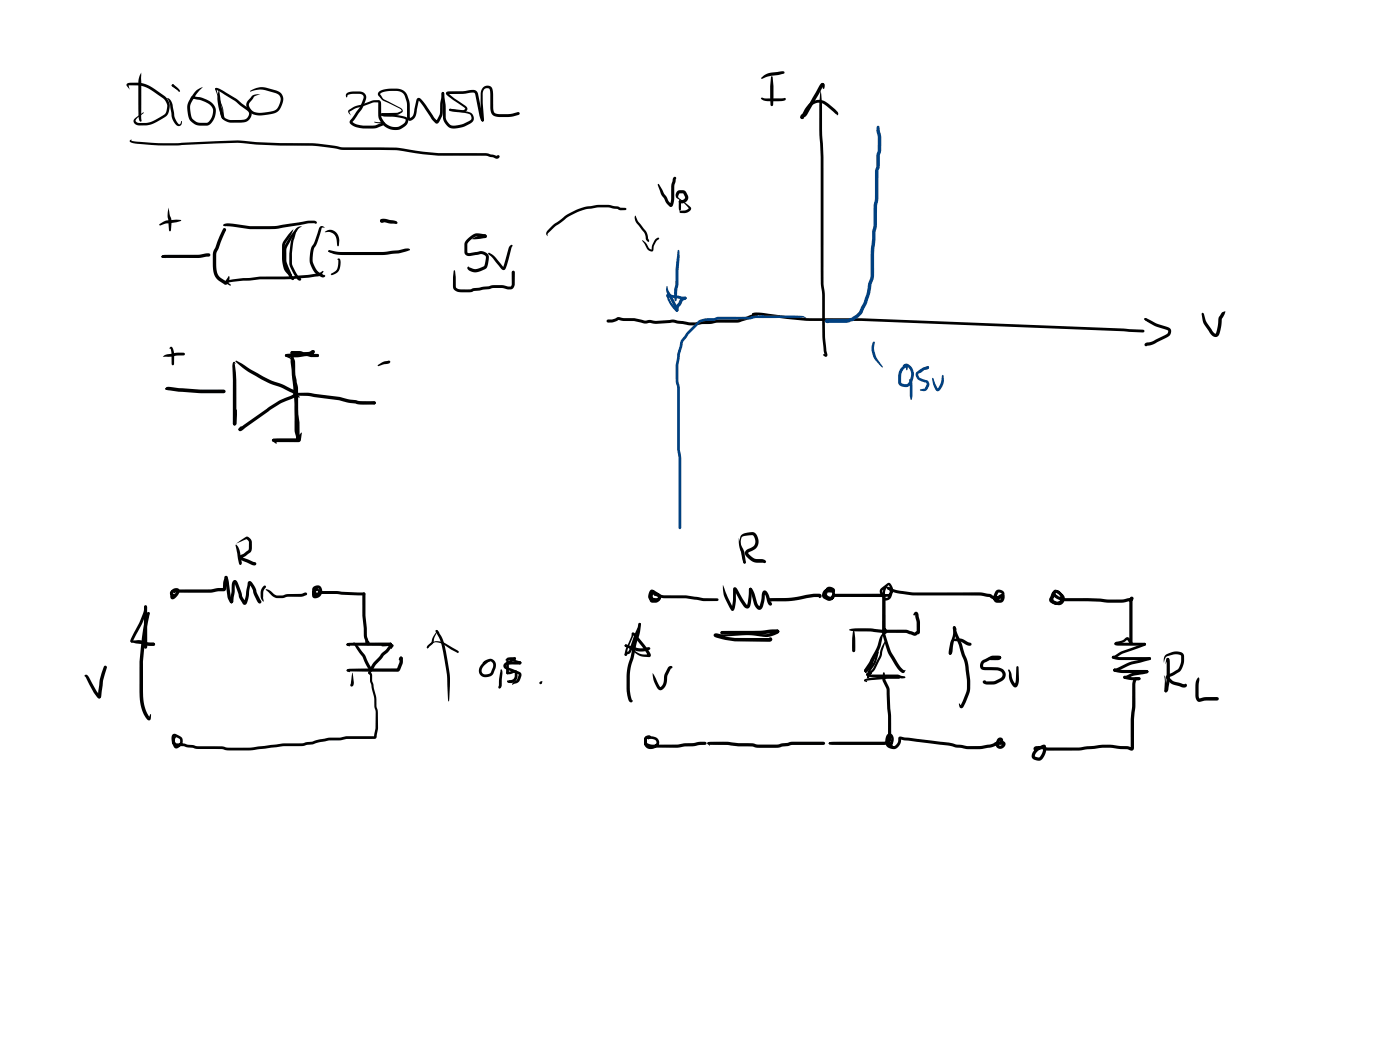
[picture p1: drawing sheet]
<svg xmlns="http://www.w3.org/2000/svg" width="285mm" height="214mm" viewBox="0 0 285 214" stroke-linecap="round" stroke-linejoin="round" font-family="sans-serif">
<g fill="#000">
<path d="M25.9 17a6.6 6.6 0 0 1 5.7 1.2l1.9 1.3a2.72 2.72 0 0 1-.1 4.5 7.2 7.2 0 0 1-5 1.5 .88 .88 0 0 1-1.1-.4 .88 .88 0 0 1 .3-1.1l1.7-1.1-1.6 1.4a.52 .52 0 0 0 .1 .6 .52 .52 0 0 0 .6 .1h1.4a9.3 9.3 0 0 0 3.8-1.8l.2-.3a2.23 2.23 0 0 0-.3-2.6l-.4-.3a11.8 11.8 0 0 0-4-2.4l-2.9-.3 .2 1-.2-.3a.72 .72 0 0 1-.3-1zM28.8 14.8v9.8l-.2 .2-.2-.2a41.1 41.1 0 0 1-.2-8l.2-1zM35 17.2h.3l.7 .6 .7 .8-.3 .1-1.4-1.1zM35 17.2h.4l.7 1.1-1.1-.7zM39.9 18.5l1.4-.8-1.3 1.4-.9 1.5a3.8 3.8 0 0 0 .3 3.8l1 .6h1.7a2.47 2.47 0 0 0 .9-3.4 4.6 4.6 0 0 0-2.5-1.3l-1.3-.3-.2 .2-.2-.2a.49 .49 0 0 1 .7-.4 6.1 6.1 0 0 1 3.9 1.6 3 3 0 0 1-1.2 4.4h-.1a3.3 3.3 0 0 1-3.2-.8 4.5 4.5 0 0 1-.3-4.5zM43.8 18l.1-.1a2.83 2.83 0 0 1 2.1 .9l2.1 1.3 2.5 1.9a1.62 1.62 0 0 1 .5 1.8 1.62 1.62 0 0 1-1.4 1.1l-2.8 .1-.6-.2-1.1-.7-.4-1.4 .5-.4-.2 .6 .4 .8 .9 .6 .5 .1h2.7a1.07 1.07 0 0 0 1-.8 1.07 1.07 0 0 0-.4-1.2l-2.4-1.9-3.7-2.3-.1 .1-.2-.2zM44.6 18.3l.5 3.5 .6 2-.1 .4h-.3l-.6-1.7a6.9 6.9 0 0 1-.1-4.2zM50.9 18.5a4.2 4.2 0 0 1 3.3-.7l2.4 .8a1.95 1.95 0 0 1 .8 2.8l-.7 1.2a4.3 4.3 0 0 1-2.9 .8 2.82 2.82 0 0 1-3.6-1.6l-.1-.6 .2-.4 1-1.2 .6-.3 1.1-.1-1.3 .5-1 1.5a1.92 1.92 0 0 0 2.3 1.8l.8-.1a4.7 4.7 0 0 0 2.4-.6 2.38 2.38 0 0 0 .7-2.8l-.8-.5-2.1-.6a5.7 5.7 0 0 0-3.1 .2zM70.6 19l.9-.3 1.5-.1a1.43 1.43 0 0 1 1.5 .7v.9a12.8 12.8 0 0 1-2.7 4.6 3.2 3.2 0 0 0 2.2 .8l2.4-.1 1.4-.5v.1l.3-.2a.42 .42 0 0 1 .1 .4 .42 .42 0 0 1-.4 .3l-1.5 .5a9.5 9.5 0 0 1-4-.3l-.5-.2a.81 .81 0 0 1-.6-.7 .81 .81 0 0 1 .5-.9l.9-1.3a6.1 6.1 0 0 0 1.4-2.7l-.1-.6-.7-.3-2 .1-.4 .2-.2 .5a.59 .59 0 0 1 0-.9zM90 18.8h.4v.2l.3 2.3 .1 2.6a1.71 1.71 0 0 0 1.9 1.7l1.7-.4 1.2-.6 .4-.5a.91 .91 0 0 0-.5-.9l-3.9-.6-.2-.2 .3-.3 4 .8a1.25 1.25 0 0 1 .8 1.1 1.25 1.25 0 0 1-.8 1.2 6.2 6.2 0 0 1-3.9 .9 2.78 2.78 0 0 1-1.6-2.1v-2.6l-.3-1.9zM155 15.8a3.4 3.4 0 0 1 2.4-1.1l1.9-.2 .4 .1v.2l-.2 .2-3.2 .6-1.2 .5zM154.9 20l.3-.1a4.2 4.2 0 0 0 2.2 .1l2.4-.1 .2 .3-.2 .2a12.8 12.8 0 0 1-4 .1z"/>
<path d="M157 15.6l.1-.1 .2 .1 .2 1.9-.1 3.8-.3 .3-.2-.3-.1-1.6zM167.1 18.3a56.9 56.9 0 0 1 .3 9.2 64.9 64.9 0 0 1 .3 9.2v21.1l.2 2v2.5a46.3 46.3 0 0 0 .3 8.8l.2 .7a.5 .5 0 0 1-.1 .8 .5 .5 0 0 1-.8-.4l.6-.1-.2 .2-.4-2.5a41.7 41.7 0 0 1-.1-7.5v-2.5l-.3-2v-18a133.2 133.2 0 0 0-.3-13.4v-1.6a34.4 34.4 0 0 1 .3-6.5zM167.2 17l.5-.1 .2 .3-.1 .8-.1 .2-.6-1zM167.1 17l.4-.1 .2 .1v.5l-.2 .1h.1l-3.2 5.7-.4 .4-.4 .2v-.1l-.1 .3-.2 .1a.55 .55 0 0 1-.3-.6 .55 .55 0 0 1 .5-.4zM26.4 28.7l.1-.1 1.1 .2a56.5 56.5 0 0 0 9.1 .3l11.7-.5 3.8 .3 4.9 .2 7 .1 5.7 .8h7.5a40.8 40.8 0 0 1 8.8 .9l3.2 .3h9.6l2.2 .5a.37 .37 0 0 1 .6 .2l-.1 .3-.5 .1-2.2-.6h-6.7a39.7 39.7 0 0 1-10.1-.9l-1.4-.2-8.2-.1a10.4 10.4 0 0 1-3.6-.1l-4.9-.7-6.9-.1-5-.2-3.7-.3-11.4 .4a39.7 39.7 0 0 1-8.6-.2h-.3a1.84 1.84 0 0 1-1.7-.5zM26.5 28.6l.2-.2 .1 .1-.3 .4-.1-.2zM33.7 20a1.26 1.26 0 0 1 1.5 1.4l.2 1.5a2.64 2.64 0 0 0 1.1 2.4l.3-.2 .1-.5a.64 .64 0 0 1-.1 .9 .64 .64 0 0 1-.9 0l-.3-.3a3.3 3.3 0 0 1-.7-2.2l-.3-1.5a1.43 1.43 0 0 0-.9-1.5zM43.8 18.1l.2-.2 .2 .2 .4 1.8a6.8 6.8 0 0 1 .9 3.3l.1 1h-.2l-.2-.2a4.1 4.1 0 0 0-.4-3.1zM71 22.4a5 5 0 0 1 2.5-1.1l2.7-.9a1.24 1.24 0 0 1 1.3 .2l.1 .4v2.5a2.7 2.7 0 0 0 2.1 2.3 2.7 2.7 0 0 0 2.9-1.2l-.1-.3-.8-.3-3.8-.3a.31 .31 0 0 1-.3-.3 .31 .31 0 0 1 .2-.3l.5 .2 1.9 .1 2 .3a1 1 0 0 1 .9 .7 1 1 0 0 1-.5 1.2 3.4 3.4 0 0 1-5.6-2.1v-2.6h-1.1l-2.2 .8a5.6 5.6 0 0 0-2.5 1l.3 .8-.6-.6zM77.6 23.3l.2-.2 .2 .3-.2 .2zM77.1 18.7a6 6 0 0 1 5.1-.2 4.9 4.9 0 0 1 1.2 4v1.5a1.53 1.53 0 0 0 1-1.7l.4-2a.51 .51 0 0 1 .4-.4 .51 .51 0 0 1 .5 .3l1.1 1.3 1.6 2.4 .7 .7h-.3l.8-1.5v-1.9l.3-2.2 .1-.2h.4v.8l-.2 1.4v1.1a3.8 3.8 0 0 1-1 3l-.1 .1a1.97 1.97 0 0 1-1.3-1.1l-2.5-3.7-.4 2a1.86 1.86 0 0 1-1.6 2.2l-.4-.4v-.8a6.9 6.9 0 0 0-.6-4.1l-.4-.4a5.9 5.9 0 0 0-4.4 .1l-.1 .2 .7 .9 3.5 1.9 .4 .5-.1 .4-1 .5-3.3 .1v-.2l.2-.3h3.1l.9-.5-.5-.4-3.5-1.8-.8-.9-.1-.3zM76.2 24.8l1.9 .1 .2 .2-.2 .2-.4-.1-1.3-.2z"/>
<path d="M90.9 18.8l.5-.2a16.6 16.6 0 0 0 4.7-.3 1.04 1.04 0 0 1 1.2 .8l1.2 5.3-.1 .3h-.2l-.2-.2-.4-.9-.9-4.5-.2-.2-.4-.1a16.7 16.7 0 0 1-4.7 .3l-.2 .1 .1-.3 1.2 1.1 2.3 1.6a.77 .77 0 0 1 .2 .9 .77 .77 0 0 1-.9 .4l-2.5-.3-.2-.2 .2-.3 2.7 .3a.29 .29 0 0 0 .4-.1 .29 .29 0 0 0-.2-.4l-3.2-2.3a.61 .61 0 0 1-.4-.8zM98.3 17.8a1.14 1.14 0 0 1 2 .5l.1 3.7a1.03 1.03 0 0 0 1.2 1.2 8.3 8.3 0 0 0 3.8-.4l.3 .1 .1 .2-.2 .3a9.7 9.7 0 0 1-4.6 .3l-.7-.3-.4-.7-.1-4.3a.79 .79 0 0 0-1-.4 .79 .79 0 0 0-.5 .9l.2 5.6-.2 .2h-.2l-.1-.3a22 22 0 0 1-.1-5.6zM98 24.3l.3-.1 .2 .3v.2h-.3l-.2-.2zM164.7 21.1a2.85 2.85 0 0 1 3.4-.4l1.9 1.6 .7 .8a.24 .24 0 0 1-.1 .4 .24 .24 0 0 1-.3-.2l-2.5-2.1a2.46 2.46 0 0 0-3.4 1.3l-.8 1.6-.3 .1h-.2l-.1-.3 .9-1.7zM163.1 23.7l.4-.1 .1 .3-.1 .3h-.4l-.1-.3zM32.9 52.2l.2-.2 .2 .3-.2 .2zM33 52l.6-.1h6.9l2-.3 .2 .1 .1 .2a.73 .73 0 0 1-.9 .4l-1.4 .2h-6.9l-.7-.1zM32.9 52.1h.4l.5 .4-.8-.1zM45.5 46.6l.2-.1 .3 .3-.6 .8zM45.5 45.8l.2-.1 .1 .1-.1 .2zM45.6 45.6l1.1-.1 4.2 .5h1.4a22.1 22.1 0 0 0 6.7-.5l3.8-.6 1.3 .1a.33 .33 0 0 1 .3 .2 .33 .33 0 0 1-.1 .4l-1.4-.1-1 .2a39.7 39.7 0 0 1-7.1 1h-4l-5.1-.7-.2-.2zM45.4 46.6l.3-.1 .3 .3-1.9 4.7v3.2l.4 1.4 .4 .5 1.2 .7h-.3l.7-1.1h.2v.5l-.2 .7a.59 .59 0 0 1-.3 .5 .59 .59 0 0 1-.7-.1l-1-.7-.6-.6a4.3 4.3 0 0 1-.6-2.7l.1-2.5z"/>
<path d="M45.5 45.9l.2-.2 .3 .4zM46.1 57.3l1.4-.4 5.7-.6a53.8 53.8 0 0 0 10.9-.6h.8l.8-.5 .2 .1-.6 .7-.8 .3a57.9 57.9 0 0 1-10.9 .6l-7.2 .6 .6 .5-.1 .2-.8-.5zM59 55.9l.2-.2 .1 .2 .1 .5h-.4zM59.4 47l.4-.4-.6 1.4-1.2 1.9a13.5 13.5 0 0 0 .2 4.1 2.61 2.61 0 0 0 1.1 1.7 .34 .34 0 0 1 .1 .5 .34 .34 0 0 1-.4 .2l-.1-.2a4.1 4.1 0 0 1-1.5-3.5v-2.8a3.2 3.2 0 0 1 1.1-1.8zM60.1 47l.3-.1-.7 2.6-.3 2.1v1.7a7 7 0 0 0 1.6 3.3v.2v-.2a.32 .32 0 0 1 .3 .5 .32 .32 0 0 1-.6-.1 7.4 7.4 0 0 1-1.8-3.7v-1.7l.3-2.2 .5-1.8zM60.3 46.5l.5-.3 .7-.1-.8 .6-2.2 3.6-.2 .5v1.7a4.5 4.5 0 0 0 .9 2.8l.2 .8 .5 .6-.3 .3-.6-.5-.6-1.5a6.4 6.4 0 0 1-.7-4.2l.3-.8 .9-1.6zM66.2 47.2l.4-.3a1.88 1.88 0 0 1 2.5 2l-.1 1.1-.2 .2-.2-.2v-1a1.73 1.73 0 0 0-1.9-1.8l-.5 .1zM65.2 46.2l.4-.2 .6 .4h-.7l-.9 3-.4 .8a2.11 2.11 0 0 0-.5 1.6v.7a3.8 3.8 0 0 0 1.4 3l1.1 .7-.2 .2-.5 .1a3.8 3.8 0 0 1-2.4-2.9 6.2 6.2 0 0 1 .6-3.7zM66.8 51.1l.2-.2 .2 .2-.2 .2zM66.8 51.1l.3-.2a13.9 13.9 0 0 0 4.8 .4h2.5a33.2 33.2 0 0 0 6.6-.3l2-.4 .4 .2-.2 .2a13.6 13.6 0 0 1-4.2 .8l-4.6 .1a26.7 26.7 0 0 1-6.5-.2l-.8-.3zM66.8 51.1l.2-.1 .4 .3h-.5zM68.8 52.6a.63 .63 0 0 1 .5 1 2.15 2.15 0 0 1-1.8 2.4l-.2-.1 .1-.2a2.23 2.23 0 0 0 1.5-2.8l-.2-.1z"/>
<path d="M83.2 50.8l.1-.1 .2 .2-.2 .1zM153.2 63.8h.3l.1 .2-.3 .3-.2-.3zM153.2 63.8a5.3 5.3 0 0 1 3.3 .1l3.9 .5a79 79 0 0 0 11.8 .4h3.2l53.4 2.1 4 .2 .2 .3-.3 .3-57.4-2.4h-3.1a79 79 0 0 1-17.8-1.1h-1.1l-.2-.2zM153.2 63.9h.4l.5 .6-.2 .2-.6-.4-.2-.2zM233 64.8h.3a16.5 16.5 0 0 0 4.7 1.9 1.1 1.1 0 0 1 .5 1.1 1.1 1.1 0 0 1-.8 .9l-2.1 1a3.7 3.7 0 0 1-2 .7l-.3 .1-.2-.1a.65 .65 0 0 1 .9-.7l.7-.2 3-1.5a.4 .4 0 0 0 .2-.4 .4 .4 0 0 0-.2-.4 11.7 11.7 0 0 1-4.6-2zM233 64.8h.4l.5 .6-.1 .1-.8-.4zM244.7 63.7h.2l.2 .2 .6 1.7 1.2 1.9 .6 .4 .3-.9 .3-2.2 .2-.4a1.37 1.37 0 0 1 1.2-1l-.2 .6-.5 .9a6.7 6.7 0 0 1-.9 3.6 1.35 1.35 0 0 1-1.8-1.1l-1.1-1.6z"/>
</g>
<g fill="#004080">
<path d="M168 65.1a.42 .42 0 0 1 .6 .3l.3 .3-.5 .1a.48 .48 0 0 1-.4-.7z"/>
<path d="M178.6 25.7l.2-.1 .3 .3 .3 2.1v2.6l-.3 1.1v2.3l-.2 .8-.1 2.4a12.4 12.4 0 0 1-.2 4.3l-.1 4.5-.2 1.1v1.4a46 46 0 0 0-.3 7.8l-.6 1.7a16.8 16.8 0 0 1-1.9 5.8l-.8 .8-.9 .7-1.1 .4h-4.4l-.3-.1-.1-.2 .1-.3 .3-.1h4.1l1-.3a3.9 3.9 0 0 0 1.7-1.6 14.8 14.8 0 0 0 1.8-5.7 4.1 4.1 0 0 0 .4-2.7 29.7 29.7 0 0 1 .3-6.2v-1.4l.2-1.1 .2-4.7a7.6 7.6 0 0 0 .1-3.1v-3.4l.3-.9v-2.2l.3-1.1v-2.6l-.3-1.3z"/>
<path d="M177.7 69.7l.3-.2 .1 .3a3.7 3.7 0 0 0 .2 2.6l1.5 2.3-.1 .1-1.4-1.4-.5-.8a3.7 3.7 0 0 1-.1-2.9z"/>
<path d="M183.9 74.3l.2-.1a1.39 1.39 0 0 1 1.8 1.2 3.4 3.4 0 0 1-.8 3.2 1.56 1.56 0 0 1-2.2-.7v-.8a2.5 2.5 0 0 1 1.6-2.8l.3 .3-.1 .7-.1 .1-.1-.1-.2-.5h.1l-.7 .8-.2 .9v1.4a.99 .99 0 0 0 1.7-.3 2.37 2.37 0 0 0 0-2.5 1.01 1.01 0 0 0-1.4-.6z"/>
<path d="M185.1 77.4l.1-.2 .3 .2 .3 .7v2.5l-.3 .9-.3-.9 .1-2.8z"/>
<path d="M186.9 75.6l.9-.7 .9-.2v.1l.2-.3a.39 .39 0 0 1 .2 .5 .39 .39 0 0 1-.5 .3l-1.6 .4z"/>
<path d="M186.6 75.7l1.6-1a.58 .58 0 0 1 1 .1l-.1 .2h-.3h.1l-1.8 1a.61 .61 0 0 0 .3 1l1 .4a.87 .87 0 0 1 .8 1.2l-.6 .9-.5 .2-.7-.2-.1-.1 .1-.1 .9-.2 .4-.8-.1-.4-.7-.2a1.43 1.43 0 0 1-1.3-2z"/>
<path d="M189.9 76.9l1.1 2.3 .6-1.3 .2-1.4 .1-.2 .2 .2 .1 1.3-.7 1.4a.58 .58 0 0 1-.5 .5 .58 .58 0 0 1-.6-.5l-.4-1.1-.2-1z"/>
</g>
<path d="M123.6 65.1l1.1-.1 1.1-.4 1 .1a11 11 0 0 1 4.3 .5l1.3-.1 1.1 .2 3.5-.2 3.4 .5h1.2a8.4 8.4 0 0 1 3.2-.3l1.2-.3h1.7a7.5 7.5 0 0 0 4.3-.5l.5-.3a1.45 1.45 0 0 1 1.8 .1l-3.3 1.1a4.6 4.6 0 0 1-2.5 .3 11.9 11.9 0 0 0-4.1 .3l-3.9 .2-3.5-.5-3.4 .2a4.5 4.5 0 0 0-2.4 0l-.2-.1a9.7 9.7 0 0 0-4.3-.5l-.8-.2-1 .5-1.1 .1-.2-.1z" fill="#000"/>
<g fill="#004080">
<path d="M140.9 66.6l.8-.8a3.7 3.7 0 0 1 3.5-1l.9-.3h6.7a6.6 6.6 0 0 1 3.2-.3l7.2 .1 1 .5-.7-.2-7.5 .2a6.3 6.3 0 0 0-3.2 .2l-6.6 .1a4.6 4.6 0 0 1-2.5 .3l-1.1 .3-2.3 2.3-1.2 1.5-.2 1.1a19.8 19.8 0 0 0-.7 7.4l.2 1v12.7a12.5 12.5 0 0 1 .3 4.2v11.6l-.3 .3-.3-.3 .1-11.6a12.2 12.2 0 0 0-.3-4.1l-.1-13.3a16 16 0 0 1 0-5.6l.1-1 .7-2.5 1.2-1.6z"/>
<path d="M137.9 51l.2-.2 .2 .2 .1 1.2-.2 2.8-.1 2.9-.2 1.3-.1 1.9-.2 .2-.3-.2-.1-1.7 .3-1.5v-2.9z"/>
<path d="M135.7 58.3h.2l.2 .8 1.9 3.7a.38 .38 0 0 1 .1 .4 .38 .38 0 0 1-.5 .2l-1.6-3.3a2.1 2.1 0 0 1-.3-1.8z"/>
<path d="M137.6 63h.4v.4h-.4z"/>
<path d="M135.8 59.9l3.8 .5 .2 .3-.3 .3-3.6-.6 .2-.2 .7 1.5 .8 1 .4 .3a.33 .33 0 0 1-.2 .5 .33 .33 0 0 1-.4-.3l-1.4-2-.4-1z"/>
<path d="M138.6 60.8l.9-.4 .3 .3-.2 .3-.6 .3-.8 1.3-.1 .5-.3 .1a.83 .83 0 0 1 .2-1.4z"/>
<circle cx="139.5" cy="60.7" r=".3"/>
</g>
<g fill="#000">
<path d="M134 37.4l2.1 3.6 .6 .6h-.3l.2-1.1 .1-2.8 .3-1.3a.38 .38 0 0 1 .3-.3 .38 .38 0 0 1 .4 .2l-.4 1.5v3a1.31 1.31 0 0 1-.7 1.4l-.9-.8-1.1-1.7-.7-2.1zM32.5 45.6l1.4-.7 2-.2 .8 .1 .2 .2a4.3 4.3 0 0 1-2.5 .5h-.7l-1.1 .4-.2-.1zM34.3 42.3l.6 2.5-.1 2.1-.2 .2-.2-.2-.3-2.8zM77.5 44.7l.4-.2 .7 .1 2 .4 .4 .3-.3 .3-2.8-.4 .1-.1-.3 .2-.3-.3zM77.5 44.7h.4l.3 .5-.3 .2-.4-.1-.1-.3zM92.5 55l.1 .1 .2 1.3v2.1l.4 .3 2.4 .1 .8-.2 3.1-.4a6.5 6.5 0 0 1 3.8 0h.7l.2-.3v-2.6l.3-.3 .3 .3-.1 2.8-.4 .7h-1.1a6.8 6.8 0 0 0-3.4-.1l-3.3 .5-.6 .2h-1.9a1.38 1.38 0 0 1-1.8-1.4v-1.7l.2-1.3zM96 48.7a5.2 5.2 0 0 1 2.7-1l.3 .1a.6 .6 0 0 1-.2 .6 .6 .6 0 0 1-.6 .2zM95.1 48.7a2.97 2.97 0 0 1 3.7-1l.3 .4-.1 .3-.3 .1-1.3-.3a2.68 2.68 0 0 0-2.2 1.4v1.8l.4 .1 1.2-.2a2.27 2.27 0 0 1 2.4 .4l.3 .7-.3 1.9-.3 .4-1 .5a2.11 2.11 0 0 1-2.8-.6l.3-.3 .1 .3 .1-.2 1.3 .4 1.7-.6 .3-1.9a1.28 1.28 0 0 0-1.8-.4l-1 .2a1.01 1.01 0 0 1-1.5-.8 3.4 3.4 0 0 1 .1-2.1zM99.5 51.4a5.5 5.5 0 0 1 2.4 2.3l.7 .7-.2 .1 1.2-4 .3-.5 .3-.2 .2 .2-.3 .5-1 3.9a.56 .56 0 0 1-.5 .6 .56 .56 0 0 1-.6-.4l-1.8-2.2-.8-.6v-.2zM112.4 46l1-.8a13.3 13.3 0 0 1 8.3-3.5 13.8 13.8 0 0 1 4.3 .4l.3 .2h1l.2 .3-.2 .2h-.9l-.7-.3a12.2 12.2 0 0 0-4.1-.3 11.9 11.9 0 0 0-6.7 2.6l-1.8 1.2-1.5 1.4-.1 .3v.4l-.3-.4v-.4zM129.3 43.9h.1l.5 1.1 .8 1a3.9 3.9 0 0 1 1.2 1.9l.3 1.1-.2 .3-.5-.5-.3-1.4-1.1-1.4a2.06 2.06 0 0 1-.8-2.1zM130.8 48.9a2.87 2.87 0 0 1 1.3 1.5l.6 .4v-.7l.5-1 .3-.4 .5-.3 .2 .1-.7 .8-.4 .7v.7a.53 .53 0 0 1-.4 .5 .53 .53 0 0 1-.6-.2z"/>
<path d="M138.4 42.3h.1l.1 .4-.2 .2-.1-.2zM138.4 40.5a3.7 3.7 0 0 1 .2 2.2h-.2h.2l-.2 .2-.1-.2h.1h-.2a3.7 3.7 0 0 1 .2-2.2zM138.4 40.5l2.1 1.6a.74 .74 0 0 1-.6 1.2l-.6 .1-.9-.1v-.3l1.2-.2 .7-.3zM137.9 39l.3-.2a1.35 1.35 0 0 1 1.9 1.1 1.23 1.23 0 0 1-1.3 1.5l-.7-.3 1.3-.7 .1-.3-.4-.7h-.8l-.3 .6 .8 .8-.7-.3a.94 .94 0 0 1-.2-1.5zM33.4 72.4l.6-.2 1.9-.4h1.5l.3 .3-.3 .3-4.3 .3zM33.7 79h.4v.2l-.3 .2zM33.8 78.9l.6-.1 6.2 .5h5l.2 .1 .1 .3-.1 .3-.2 .1-5-.1-6.4-.5-.5-.2v-.2zM33.8 79l.3 .1 .2 .3h-.3a.22 .22 0 0 1-.3-.1 .22 .22 0 0 1 .1-.3zM34.7 70.7a.47 .47 0 0 1 .5 .1 .47 .47 0 0 1 .1 .5l.2 .8-.1 2-.2 .3-.3-.3v-2.1l-.2-1.1h.1l-.2 .1-.1-.1zM47.5 73.7h.2l.1 .2a30.8 30.8 0 0 1 .3 7.6v4.8l-.1 .2-.2 .1h-.3l-.1-.3-.1-11.8zM47.5 73.8l.3-.1 .3 .4zM47.9 73.6l.2-.2a61 61 0 0 0 7.8 4.3l1.8 .6 2 1a.87 .87 0 0 1 .8 .9 .87 .87 0 0 1-.8 .9l-.2 .1a14.5 14.5 0 0 0-4.7 2.4l-5.2 3.8a.62 .62 0 0 1-1.1 .1l.1-.3h.3l-.1-.1 5.8-4.1a16.1 16.1 0 0 1 4.8-2.5l.4-.3-2.1-1.1a28.5 28.5 0 0 1-9.8-5.5z"/>
<path d="M58.1 72.2l4.8-.6 .7-.3 .4 .1 .1 .2-.3 .4h.2l-.3 .2-.7 .3h-.8a10 10 0 0 1-4.1 .1zM58.1 72.2l.4-.1 .7 .9-1.1-.4-.1-.2zM59.5 71.8l.5 3.3 .7 6.9v2.4l.3 1.6v3.2l-.3 .1 .7-1.2 .1 .1-.2 1a.53 .53 0 0 1-.6 .6 .53 .53 0 0 1-.4-.7v-3l-.3-1.7v-2.4l-.6-6.8a5.7 5.7 0 0 1 .1-3.4zM59.2 71.6a5.2 5.2 0 0 1 3.1 .2l1.1 .3h1.2l.4 .3-.4 .3h-1.5a11.3 11.3 0 0 0-3.9-.7zM59.8 80.1l.3-.1a11.6 11.6 0 0 1 3.9 .2l5.2 .6 3.9 .8 3.1 .1 .3 .3-.3 .4-3.1-.1-2.5-.4-1.5-.4-5.2-.7a12.2 12.2 0 0 0-3.8-.2l-.3-.1zM63.5 71.4l.3-.1 .2 .2-.3 .8-.3-.7zM76.9 74.4l1.4-.8 .9-.2 .3 .3a1.31 1.31 0 0 1-1.2 .4l-1.3 .5zM47.9 83.5l.2-.2 .1 .2a6 6 0 0 1-.1 3l-.3 .1-.3-.1-.1-.2zM48.9 86.9l.3-.1 .1 .2-.3 .7-.2 .1-.3-.4zM59.2 71.6h.5l.1 1.3a3.3 3.3 0 0 1 .3 2.4v1.1l.6 2.6v6.7a7.8 7.8 0 0 0 .5 3.6 .54 .54 0 0 1-.1 .6 .54 .54 0 0 1-.7 .1h-4.5l-.5-.1v-.3v-.2l.5-.1h4.9l-.3 .3a9.9 9.9 0 0 1-.5-3.9v-6.7l-.2-.9a11.8 11.8 0 0 1-.4-4.4l-.3-.7zM55.4 89.4h.5l.5 .8-.2 .1-.8-.4zM59.8 80.1l.4-.1 .8 .9-.1 .1-1-.5-.1-.2z"/>
<path d="M75.6 81.8h.8l.1 .2-.3 .3zM45.8 117.3l.2-.1a1.44 1.44 0 0 1 .6 1.5l.4 2.8 .5 1-.4 .3-.3-.2-.5-1-.6-4.1zM48.1 110.7l1.7-1.2a.94 .94 0 0 1 1.5 .7v1.5l-.2 .6-1.1 .9-.8 .4v-.2l2.9 1.2a.5 .5 0 0 1-.2 .5 .5 .5 0 0 1-.7-.1l-2.1-.9a.59 .59 0 0 1-.5-.7 .59 .59 0 0 1 .7-.5l1.3-.9v-1.8l-.4-.4zM47.9 111l.2-.1a3 3 0 0 1 .8 2l.3 1.6a.32 .32 0 0 1-.2 .5 .32 .32 0 0 1-.4-.4zM48.7 114.1l.4 .6-.1 .3-.3-.2zM54.1 120l.1-.1a3.5 3.5 0 0 1 1.7 1.2l.5 .1h1.1l.9-.2 2.8-.1 .6-.2a.38 .38 0 0 1 .5 0 .38 .38 0 0 1 .2 .4l-1.1 .4h-2.8l-1.6 .3a2.48 2.48 0 0 1-2.3-1.2zM147.2 119.2l.9 2.3 1.3 2.5v.2a.5 .5 0 0 1-.8-.4 7.6 7.6 0 0 1-1.4-4.6zM150.4 109.5l.5 1.5a4.7 4.7 0 0 1 .8 2.6l.2 .9-.3 .3-.3-.3-.3-1.9a6.1 6.1 0 0 1-.6-3.1zM151 108.9a3.5 3.5 0 0 1 2.7-.4 2.24 2.24 0 0 1 .7 2.3 2.24 2.24 0 0 1-1.9 1.6 .23 .23 0 0 0-.2 .2 .23 .23 0 0 0 .2 .2l1.1 .9 1.7 .2 .5 .2 .2 .2a.68 .68 0 0 1-.8 .3l-1.7-.2-1.5-1.1a.97 .97 0 0 1-.3-1 .97 .97 0 0 1 1-.7l.5-.3a1.49 1.49 0 0 0 .3-2.1l-.5-.2-1.7 .2a1.49 1.49 0 0 0-.5 1.8l.4 1.9 .6 1.5v.3l-.2 .1-.3-.2-.6-3.6-.1-1.3zM152.6 119.7a.61 .61 0 0 1 .8 .6l.8 2.5 .4 .7 .4-1.2 .1-1.3a.63 .63 0 0 1 .6-.8 .63 .63 0 0 1 .7 .6l.8 2.2-.1 .2a.73 .73 0 0 1-.9-.6l-.2-1.1-.4-.7h.2l-.4 2.6a.8 .8 0 0 1-.8 .8 .8 .8 0 0 1-.8-.7l-1.2-3.3h.1l-.2-.2zM180.6 119.6l.3-.1 1.9 .7 3 .4h13.8l1.3 .3a2.39 2.39 0 0 1 1.7 .6l1-.2 .3-.3a.43 .43 0 0 0-.6-.3l-.4 .8 .1 .5h.7l.3-.5-.8 .2-.1-.2a.79 .79 0 0 1 .7-.5 .79 .79 0 0 1 .7 .4 1.07 1.07 0 0 1-.9 1.3h-.6a1 1 0 0 1-.7-1.4l.4-.9a.98 .98 0 0 1 1.4-.2 .98 .98 0 0 1 0 1.5 2.03 2.03 0 0 1-2.6-.1l-1.9-.3-10.5-.1a23.9 23.9 0 0 1-5.4-.3 5 5 0 0 1-3.1-1.1zM179.3 119.8l1.5-1.1a1.45 1.45 0 0 1 1 1.6l-.3 1.1a.95 .95 0 0 1-.7 .9 .95 .95 0 0 1-1.1-.6v-.9a1.01 1.01 0 0 1 1.1-1.3l.4 .3-.4-.1a.46 .46 0 0 0-.5 .5l-.1 1.4 .1 .2 .7-.4 .3-1.4-.4-.9-1 .9a.52 .52 0 0 0-.2 .5 .52 .52 0 0 0 .3 .4h.8a.5 .5 0 0 0 .3-.7l-.5-.4a.59 .59 0 0 1 1 .1 1.04 1.04 0 0 1-1 1.6h-.3a1.03 1.03 0 0 1-1.1-.5 1.03 1.03 0 0 1 .1-1.2z"/>
<path d="M17.2 137.6a.56 .56 0 0 1 .6-.2 .56 .56 0 0 1 .3 .5l1.6 2.8 .8 1.2a.45 .45 0 0 1-.4 .3 .45 .45 0 0 1-.4-.4l-1.5-2.5-.7-1.5zM29.4 123.3h.5v.3a7 7 0 0 1-1 3.5l-1.8 3.4-.1-.1v.4a.39 .39 0 0 1-.4-.2 .39 .39 0 0 1 0-.5l1.9-3.6a5.5 5.5 0 0 0 .8-2.9zM27.3 130.4l1.2-.1 2.3 .5a.61 .61 0 0 1 .8 .4 1.2 1.2 0 0 1-1.5 .3l-1.8-.6-1-.2-.2-.1zM29.4 123.3h.5l.1 .3v8.2l-.4 .3-.3-.3zM30 124.7l.2-.1 .3 .3-.3 1-.2-1zM30 124.8l.2-.2 .3 .3a54.8 54.8 0 0 0-1.4 12.8v3.1a8.2 8.2 0 0 0 1.4 5.3l-.3 .1 .4-.8 .2 .1a1.05 1.05 0 0 1-.4 1.2h-.2a5.8 5.8 0 0 1-1.7-4.2 54.7 54.7 0 0 1 1.4-17.7zM26.6 130.4l.3-.1 .8 .3 2.1 .3 1.5-.1 .3 .4-.3 .3-1.5-.1-3-.6-.2-.2zM34.9 120.2a.98 .98 0 0 1 1.7 0 2.14 2.14 0 0 1-1.5 1.8l-.3-.1-.1-.4 .1-1.2h.2l.3 1.1h-.2l.5-.5 .3-.6-.7 .5v-.1l.4 .5-.1 .2h-.3a.73 .73 0 0 1-.6-.8zM35.3 120.2l.7-.2h6.9l1.4-.3h1.3l-.2 .1 .1-1.4 .3-1 .2-.2 .3 .3-.3 1.1v.8a.79 .79 0 0 1-.1 .9 .79 .79 0 0 1-.9 .1l-2.1 .3h-6.9l-.4-.1-.1-.1 .3 .4-.5-.3zM47.5 118.2a.64 .64 0 0 1 .7 0 .64 .64 0 0 1 .3 .6l.8 2.6 .7 1.2h-.4l.4-1.3 .4-2.6a.48 .48 0 0 1 .5-.4 .48 .48 0 0 1 .5 .4l.6 1 .4 1.1 .7 1.5 .1 .2-.1 .3-.2 .1-.3-.1-.3-.4-.6-1.3-.3-1.1-.7-1.1 .3-.1-.2 1.4a5.6 5.6 0 0 1-.7 2.9 .53 .53 0 0 1-.8-.4l-.6-1-1-3h.2l-.4 3.9-.4 .2-.3-.3 .3-2 .1-1.5zM47 122.2l.4 .1 .1 .2-.2 .3-.4-.1-.1-.2zM53.5 119.5l.4-.3 .3 .3-.6 1 .1 2a1.99 1.99 0 0 1-.5-2.5z"/>
<path d="M63.8 119.5a1.1 1.1 0 0 1 1.5-.1 1.1 1.1 0 0 1 .2 1.5 1.26 1.26 0 0 1-1.9 .7 1.6 1.6 0 0 1 .7-1.9l.6 .2 .2 .7-.5-.3-.3 .1 .1-.1-.3 .9a.79 .79 0 0 0 .9-.5 .79 .79 0 0 0-.4-.9l-.4 .2v.7l.6-.1-.1 .2 .4-.4 1.2-.1 7.4 .3a.44 .44 0 0 1 .5 .1 .44 .44 0 0 1 .1 .5h-1.4l-4.3-.3-3.4 .1 .1-.2-.1 .3-.5 .1a1.01 1.01 0 0 1-1.1-.2v-1zM70.5 131.2l.3-.2 .2 .3-.2 .2zM70.7 136.3l1.3-.2h9h-.2l.5-1.2 .1-.9 .3-.3 .3 .3v.7l-.5 1.7a.63 .63 0 0 1-.8 .4l-9.9-.1-.2-.1zM70.6 131l1-.1 7.9-.1 .3 .4-.3 .3h-8.7l-.3-.3zM70.6 131.1h.4l.3 .4-.1 .1-.5-.1-.1-.2zM70.6 136.4l.2-.1 .5 .4-.1 .2-.5-.2zM71.7 137l.3 2.3a.46 .46 0 0 1-.6 .4l-.1-.2zM72 130.8l.4 .2 1.2 1.5a7.6 7.6 0 0 1 1.6 2.8l.3 .5a.69 .69 0 0 1 .3 .9h-.2a7.3 7.3 0 0 1-1.8-2.9l-1.2-1.8zM73.9 120.7l.2-.1 .3 .3v4.5l.3 4.1 .3 1.3-.3 .1v-.2l-.1-.2a.47 .47 0 0 1 .5 .1 .47 .47 0 0 1 .2 .5 .49 .49 0 0 1-.6 .2 .49 .49 0 0 1-.3-.6l-.3-1.1-.3-4.2zM79.3 131.3l.2-.1a.36 .36 0 0 1 .5 0 .36 .36 0 0 1 0 .5l-.3 .1-.7 .9-.9 .8-.5 .8a5.3 5.3 0 0 0-1.7 2.1l-.3 .3h-.3v-.6a7.3 7.3 0 0 1 2-2.5zM77.7 131.3l1.8-.4 .3 .3-.1 .2-1.2 .2h-.8l-.1-.1zM79.3 130.9l.2-.1 .3 .2-.1 .4-.2 .1-.2-.2z"/>
<path d="M79.6 131.3l.2-.1a.53 .53 0 0 1 .2 .5 .53 .53 0 0 1-.4 .4zM81.4 133.8l.4-.1 .2 .3-.1 .2-.3 .1-.2-.3zM81.4 133.8l.2-.1 .3 .3-.5 .4-.2-.2zM87.5 131.1a2.48 2.48 0 0 1 3-.2l2.6 1.5 .3 .4-.2 .2-2.9-1.8a2.04 2.04 0 0 0-2.6 0l-.6 .8-.2-.2zM88.8 128.3h.1l.2 .2-.3 .2zM88.9 128.5l.2 .1-.7 1.3-.2 1-1.1 1.1a.39 .39 0 0 1 0-.6l.7-.7 .3-1zM88.8 128.3l.3 .1a8.1 8.1 0 0 1 1.7 4.3 26.4 26.4 0 0 1 .6 10h-.1a44.8 44.8 0 0 0-1.5-11.7l-1.1-2.4zM88.7 128.5l.3-.2 .4 .5-.2 .2zM98.5 134.7l.9-.5a1.34 1.34 0 0 1 1.5 .6 1.34 1.34 0 0 1-.1 1.6l-.2 .4a1.58 1.58 0 0 1-1.7 1.1 1.58 1.58 0 0 1-1.4-1.3 2.39 2.39 0 0 1 2.1-2.2h.5l-.4 .2a2.41 2.41 0 0 0-1.6 2v.2a1.1 1.1 0 0 0 1.9 .1l.2-.7a1.04 1.04 0 0 0 0-1.4l-.7-.2-1.2 .4zM101.9 136.4l.2-.1 .1 .1-.2 .2zM101.9 136.4l.1-.1a.64 .64 0 0 1 .3 .9l-.1 1.7a1.21 1.21 0 0 1-.5 1.3 .45 .45 0 0 1-.1-.7v-1.3zM102.9 134.3h.1a2.09 2.09 0 0 1 2-.4l.1 .2-.3 .3h-1.1l-.7 .1z"/>
<path d="M103 135.1l1.6-.5h1.3l.3 .4-.4 .3-2.8 .1-.1-.1zM103.1 136.8l1.5-.3h.5l.2 .3 .1 .9a1.43 1.43 0 0 1-1.3 1.4l-.7-.1a.23 .23 0 0 1-.2-.3 .23 .23 0 0 1 .3-.1l.6-.1a.84 .84 0 0 0 .7-.8v-.8l.1 .1-.9 .2a.71 .71 0 0 1-1-.2zM102.7 135.1l1.9-1.2h.4v.4l-2 1.2 .2 .3 2.5 1 .5 .4-.1 .5-.4 1.1-1.3 .6a.89 .89 0 0 1 .7-.9l.5-1.1-2.2-1a.84 .84 0 0 1-.8-.4 .84 .84 0 0 1 .1-.9zM103.2 134l.3-.1 .8 .2 1.7 .6 .2 .3-.3 .3-2.4-1 .1 2.7-.3 .3-.3-.3zM128.6 128.9a.68 .68 0 0 1 1 .4l1.6 2 1.3 1.8a.42 .42 0 0 1 0 .5 .42 .42 0 0 1-.5 .2l-.5-.1a4 4 0 0 1-3-1.5l-1.2-.6-.1-.1 .1-.3 .5 .2 1.2 .9a3.4 3.4 0 0 0 3.1 .9l-.2 .3-1.2-1.9-1.9-2.4 .2-.1-.2 .6-.9 2.3-.3 1.3-.2 .2-.2-.1 .2-1.4 1.1-2.4zM127.2 131.3l.3-.1 2.2 .7a4.5 4.5 0 0 0 2.4-.1l.3 .2-.3 .3a4 4 0 0 1-2.6 .2l-2.1-.8-.2-.2zM130 127l.2-.2 .3 .3-.6 1.1zM129.9 127.7a21.8 21.8 0 0 1-1.6 5.2l-.8 .6-.3-.2 .2-.5 .5-.2 .3-.5a18.2 18.2 0 0 1 1.7-4.4zM130.1 126.9h.3l.1 .2a16 16 0 0 1-1 4.4l-.5 2.5a16 16 0 0 0-.4 8.5l-.1 .1 .2-.1a.36 .36 0 0 1-.2 .5 .36 .36 0 0 1-.5-.3 15.3 15.3 0 0 1 .4-8.8l.6-3zM132.9 137l1.6 2.9 .6-.9 .2-1.8 1-1.5a.36 .36 0 0 1 .4-.1 .36 .36 0 0 1 .2 .4l-.3 .2-.7 1.3a3.5 3.5 0 0 1-1.1 2.9 .74 .74 0 0 1-1.1-.4 5.4 5.4 0 0 1-.8-3zM132.4 120.2l.5-.1 1.3 .7a1.09 1.09 0 0 1 .3 1.3 1.09 1.09 0 0 1-1 .6 1.04 1.04 0 0 1-1.1-.2l-.1-1a.96 .96 0 0 1 .9-1.2l.1 .3-.1 .4-.2-.4a.41 .41 0 0 1-.1 .6v.9l.7-.1 .4-.4-.1-.2-1.2-.7 .1-.1-.1 .4a.48 .48 0 0 0-.1 .6 .48 .48 0 0 0 .6 .2h.6l.2-.2-.3-.3-.6-.2v-.2l.2-.2a1.1 1.1 0 0 1 1.2 .9 1.07 1.07 0 0 1-1.6 .7 1.05 1.05 0 0 1-.9-.6 1.05 1.05 0 0 1 .2-1.1zM133.1 120.8l.2-.1h.3v.4l-.3 .1h-.2z"/>
<path d="M133.1 120.7h.2l1.9 .5h4.5l3.6 .6h2.7l.3 .3-.3 .3h-2.7l-3.7-.6h-4.4l-1.9-.5-.2-.3zM146.8 128.6l.2-.1a69.5 69.5 0 0 0 10-.3 2.08 2.08 0 0 1 1.6 .1v.5l-.3 .1-1.8 .1a55.3 55.3 0 0 1-9.7 .1l-.1-.3zM146.8 128.6l.4-.1 .6 .6h-1l-.1-.3zM149.4 119.7a.67 .67 0 0 1 .9 .6l.9 1.7 1 1.2-.1 .1 .2-.9 .2-2.4 .3-.3 .3 .3v.9a6.4 6.4 0 0 1-.5 2.8 .84 .84 0 0 1-1.4-.5l-1.7-3.1 .3-.1v2.4a2.65 2.65 0 0 1-.5 1.9l-.4-.1v-.2l.3-1.5zM156.3 121.9a3.5 3.5 0 0 1 2.1-.1 19 19 0 0 0 5.7-.7l2.7-.2a.46 .46 0 0 1 .4 .2 .46 .46 0 0 1 0 .5l-.3 .2-.2-.1v-.4l.1 .3a10.7 10.7 0 0 0-3.8 .5 22.3 22.3 0 0 1-6.7 .2zM156.3 121.9l.4-.1 .5 .6h-.8l-.1-.3zM158 128.3l.3-.1 .3 .1v.5l-.3 .1-.3-.1zM145.4 129.1l.4-.2 1.4 .3 2.8-.2a30.3 30.3 0 0 1 6.1 .1l2.2-.9 .3 .1v.4a4.5 4.5 0 0 1-3.7 .9l-1.8-.2-1.9-.1a15.5 15.5 0 0 1-4.4 .3l-1-.1v-.3l3.8 .7h7l-.1 .2 .1-.3 .3-.1 .2 .2 .1 .3-.2 .3-.4 .2-7-.1-3.8-.8a.48 .48 0 0 1-.4-.2 .48 .48 0 0 1 0-.5zM168.4 120.2l.2-.1a.22 .22 0 0 1 .2 .2 .22 .22 0 0 1-.1 .2l-.1 .4zM167.8 120.2a1.27 1.27 0 0 1 1.7-.3 1.27 1.27 0 0 1 .3 1.7 1.18 1.18 0 0 1-1.4 .3 1.18 1.18 0 0 1-.6-1.4l.3-.5a1.02 1.02 0 0 1 1.1-.5 1.02 1.02 0 0 1 .8 .9l-.3 .2h-.7l-.5-.1-.2-.2 .4-.2 .9-.1-.2 .3a.42 .42 0 0 0-.4-.3 .42 .42 0 0 0-.3 .3l-.3 .6 .2 .4a.49 .49 0 0 0 .7 .1 .49 .49 0 0 0 .1-.6 .71 .71 0 0 0-.6-.5 .71 .71 0 0 0-.7 .4 .4 .4 0 0 0 .1 .7l.7 .3 .8-.8a.63 .63 0 0 1-.1 1.1l-.8 .3-.9-.3a1.07 1.07 0 0 1-.1-1.8zM169.5 121l10.5-.1 .3 .3-.3 .4-10.3-.1-.2-.1zM172.9 128.2a15 15 0 0 1 5.1-.2l1.6 .2h4.9l1.7 .6 .6-.3-.2 .2v-2l-.3-1.6h.2l-.4 .2a.53 .53 0 0 1 .3-.7l.5 .2 .2 .8a6 6 0 0 1 .2 2.9l-.1 .5-1 .5-1.7-.6h-5l-2.3-.3a11.6 11.6 0 0 1-4.3-.3z"/>
<path d="M173.8 128.2a5.2 5.2 0 0 1 .3 3v1.3l-.3 .3-.3-.3v-.7v-1.9zM175.9 138.5l.2-.1 .1 .1-.1 .2zM176 138.4l1.2-.4a22 22 0 0 1 6.1-.3v.4l-.3 .1h-2.4l-4.5 .5-.2-.2zM178 133.4l.2 .2a7.2 7.2 0 0 1-1.4 2.9l-.4 .4-.4-.1v-.4l.3-.3a7.6 7.6 0 0 0 1.6-2.6zM178.7 132.7h.2l-.2 .5-1.9 3.3-.5 .5-.1-.2 .6-.8zM176.3 136.7l.1 .2-.1 .1-.2-.1zM176.1 138.4l.4 .3v.1l-.5-.1zM176 136.3h.4l.2 .3-.1 .2-.4 .1-.2-.3zM176.6 137.7l.3-.1 .1 .1-.1 .4h-.3zM176.6 137.3l.8-.5 .1 .3-.4 .4a.29 .29 0 0 1-.3 .2 .29 .29 0 0 1-.2-.4zM176.4 137.2l.9 .1h5.5l1.4 .4 .2 .2-.2 .2h-.6l-.8-.2-5.5-.1-.9-.3zM176.6 137.3h.3v.4h-.3z"/>
<path d="M176.4 137.2l.9-.4 .2 .1a.49 .49 0 0 1-.6 .6h-.5zM178.5 132.6l.3-.3-.5 .9-.7 2.4-1.3 1.4-.2-.2 .2-.3 1.1-1 .6-2.1zM178.7 132.7h.2v.1a7.5 7.5 0 0 1-1.7 4l-.3 .9a.37 .37 0 0 1-.4-.2 .37 .37 0 0 1 .1-.5l.4-.8a7.3 7.3 0 0 0 1.6-3.3zM179.6 128.3l.2 .1v.1l-.3-.1zM179.6 128.3l.2 .1-.1 .5zM179.7 128.3l.3 .2 .2 .4a15.6 15.6 0 0 0 3.6 7.4l.4 .4a.49 .49 0 0 1-.4 .3 .49 .49 0 0 1-.5-.2l-.6-.8-1.2-1.9a9.2 9.2 0 0 1-1.5-3.9l-.5-1.5zM179.5 129.2l.5-.4-.3 1a11.7 11.7 0 0 1-2 4.9l-1.2 2.1h-.5v-.5l1.1-1.8a16.5 16.5 0 0 0 2.1-4.9zM180.2 130.6l-.9 3.5-1.2 2.4-.9 .8-.2 .7-.4 .1 .2-.9 1-1.2 1.4-2.9a4.6 4.6 0 0 1 1-2.5zM179.7 121l.3-.1 .3 .3 .1 7.2h-.3l-.2 .2v-.1l.2 .1-.3-.4 .1-.2a.45 .45 0 0 1 .7 .3 .52 .52 0 0 1-.4 .8 .52 .52 0 0 1-.6-.7zM183.8 136.6l.6-.2-.3 .4h-.2zM193.8 130.3l.5-.2 1.3-.1 2.1 .9a.5 .5 0 0 1-.2 .6 .5 .5 0 0 1-.7-.2l-1.3-.7h-1.5l-.3 1.2v1.2l-.3 .3-.2-.1a6.9 6.9 0 0 1 .5-2.9zM193.3 132.8h.3l.1 .2v.2l-.4 .1-.1-.3z"/>
<path d="M194.2 127.7l.1-.2 .1 .2 .1 1.9-.6 3.1-.2 .5-.2 .1-.3-.3 .2-.2 .1-1.7 .5-1.8zM194.2 127.5l.3 .1-.1 .4h-.3l-.1-.2zM194.1 127.6l.2-.1 .2 .1 .3 1.1a18.7 18.7 0 0 1 1.6 4.5l.7 1.7 .4 3.7a5.8 5.8 0 0 1-.2 2.8l-1.1 2.5a.5 .5 0 0 1-.7 .2 .5 .5 0 0 1-.2-.6v-.3l.5 .5h-.2l1.1-2.6 .2-.9v-1.7l-.4-3-.7-2.1a19.1 19.1 0 0 0-1.6-4.5l-.2-.9zM194.1 127.6a.36 .36 0 0 1 .6 .3l.2 .3-.8-.3zM201.1 134l.6-.2h1.5l.3-.2 .4 .3-.2 .3-.5 .2h-2.2zM199.9 134.6l1.9-1 1.4-.1a.39 .39 0 0 1 .5 .2 .39 .39 0 0 1-.2 .5l-1.4-.1-1.5 .7a.72 .72 0 0 0-.4 1l2.9 .1a1.5 1.5 0 0 1 1.6 1 1.5 1.5 0 0 1-.7 1.7l-1.4 .7-1.8 .1a.5 .5 0 0 1-.6-.2 .5 .5 0 0 1 .1-.6l.3-.1 .1 .1-.2 .3v-.2h1.7l1.4-.6a.81 .81 0 0 0 .5-1l-.3-.3-.8-.3h-2.4a1.03 1.03 0 0 1-1.1-.7 1.03 1.03 0 0 1 .4-1.2zM205.2 136.4l.2-.1a3.8 3.8 0 0 1 .8 2l.6 1-.2 .1 .2-.8 .1-2.8 .3-.2 .2 .2 .1 2.5-.1 .9a.66 .66 0 0 1-.6 .8 .66 .66 0 0 1-.7-.5l-.6-1.2zM214.5 120.2l.2-.1a2.49 2.49 0 0 1 2 1.4 1.36 1.36 0 0 1-.5 1.5 1.36 1.36 0 0 1-1.7-.1 1.44 1.44 0 0 1-.6-1.8 1.44 1.44 0 0 1 1.8-.8 1.63 1.63 0 0 1 .4 2.5 1.59 1.59 0 0 1-2.4-.3 1.08 1.08 0 0 1 1.3-1.4l.3 .1-1 .6-.1 .4 .9 .4 .7-.3a1.05 1.05 0 0 0-.8-1.5 1.24 1.24 0 0 0-.4 1.5l.9 .3 .5-.2a.69 .69 0 0 0-.2-1.1l-.8-.7-.1 .2a2.45 2.45 0 0 0 2.1 1h4.5l4.1 .3h2.7l1.9-.4a.27 .27 0 0 0 .1 .4 .27 .27 0 0 0 .3-.1v8.9l-.3 .3-.4-.3v-8.4a.71 .71 0 0 1 .7-1 .51 .51 0 0 1 .1 .6 .51 .51 0 0 1-.5 .3l-1.9 .3-3.4-.1a19.1 19.1 0 0 0-5-.2h-2.5a2.94 2.94 0 0 1-3.1-1.5zM226.5 133.6l.7 .1a16.6 16.6 0 0 0 4.6 .1h2.3l.3 .3-.3 .3h-2.3a16.3 16.3 0 0 1-4.7-.1l-.6-.2-.1-.3zM226.5 133.6l.2-.1 .2 .2v.3l-.2 .1-.3-.2zM226.7 136.2l.3-.1 1.7 .3h4.7l.3 .1 .1 .2-.3 .4-2.5-.1a12.3 12.3 0 0 1-3.9-.2l-.3-.1-.2-.3zM227 130.9h6l.3 .3-.2 .3h-5.3a.53 .53 0 0 1-.6-.1 .53 .53 0 0 1-.2-.5z"/>
<path d="M228.8 137.7l3.1 .2 .3 .3-.3 .3-1.9-.1-1.1-.2-.2-.3zM227 130.8l.5-.2a2.87 2.87 0 0 0 1.9-.8l.5 .1a1.23 1.23 0 0 1 .6 1.2l-.2 .1-.3-.1-.5-.8a3.2 3.2 0 0 1-2 .8l-.3 .2h-.2zM212.2 152l.3-.1 .9 .3h6.3l4.1-.5a13.7 13.7 0 0 1 4.4 .2h1.3l.9 .3-.2 .1v-5.9a32.7 32.7 0 0 0 .3-7l.1-.4a.94 .94 0 0 1 .5-1.1 .94 .94 0 0 1 1.1 .3l-.3 .3h-.6h.1l-.2 1.2a40.4 40.4 0 0 1-.3 7.3v5.3l-.1 .4-.3 .1-1-.3-3.5-.3h-1.5l-4.8 .6h-6.3l-1.1-.3-.2-.3zM226.5 133.6l.6-.2 1.3-.8 4.7-1.7 .2 .3-.3 .3-4.4 1.6-1.6 .9h-.5l-.1-.2zM228.8 137.7l1.8-.7 2.8-.5h.3l.1 .3a1.55 1.55 0 0 1-1.4 .5l-1.7 .3-1.5 .6-.4-.1zM226.7 136.2l.6-.1a15.9 15.9 0 0 1 5.4-2l1.4-.3 .3 .3-.3 .3-1.2 .3a17 17 0 0 0-5.6 2h-.6zM237.3 133.4a3.3 3.3 0 0 1 3.5-.5 1.11 1.11 0 0 1 .3 1.2 3.1 3.1 0 0 1-1.4 2.9l-1.8 1 .1-.2 1 .9 2.2 .6-.1 .2 .3-.3 .2 .1a.65 .65 0 0 1-.3 .7 .65 .65 0 0 1-.8-.1l-2-.7-1.1-1.2v-.3l.2-.3 1.8-.9a2.92 2.92 0 0 0 1.1-2.9 1.44 1.44 0 0 0-1.7-.3l-1.4 .4-.4 1.3v-.9zM237.5 134.1l.3-.2 .2 .3-.7 1.1zM237.6 134h.3l.2 .2-.1 .2-.3 .1-.2-.3zM237.6 134h.4l.2 .6a17.3 17.3 0 0 1-.3 5.3l-.2 .9-.3 .2-.2-.1 .3-2.8zM243.8 138.1l.2-.2a1.33 1.33 0 0 1 .1 1.4l-.1 2.3 .2 .7-.1-.1 1.4-.3h2.3l.3 .1 .1 .3-.1 .2-.3 .1h-2.3l-.8 .2a.95 .95 0 0 1-1.1-.2 .95 .95 0 0 1-.2-1 6.7 6.7 0 0 1 .3-3.4zM21.3 135.6h.4l.1 .3a25.2 25.2 0 0 0-1.2 5.9l-.1 .3-.3 .1-.2-.1-.1-.2 .1-.3-.1 .1a15.5 15.5 0 0 1 1.4-6.1z"/>
<path d="M35.1 149.5l.6-.1 .9 .5a1.34 1.34 0 0 1 .5 1.6 1.34 1.34 0 0 1-1.5 .8l-.4-.5a1.21 1.21 0 0 1 .5-1.9h.4l-.4 .4-.2 .7 .4 .8a.85 .85 0 0 0 .8-.7 .85 .85 0 0 0-.5-.9l-.7-.3a1.15 1.15 0 0 0 .5 1.5h1.4l2.8 .5 5 .1 .8 .2a34.3 34.3 0 0 0 9.4-.5l2.4-.3 3.6-.1 2.2-.3a19 19 0 0 1 5.9-.9l1.1-.2h5.7l-.1 .1 .3-1.7v-3.3l-.3-1.2a10.8 10.8 0 0 0-.6-4.1l-.3-1v-1.2l-.3-.5 .3-.3 .4 .6 .1 1.4 .3 1.5a9.6 9.6 0 0 1 .6 3.8l.2 1 .1 3.3-.3 1.9-.3 .2-2.2 .1a19.4 19.4 0 0 0-5.4 .2 14.3 14.3 0 0 0-5.2 .9l-1.6 .2a45.8 45.8 0 0 0-9.3 .7 25.6 25.6 0 0 1-7.1 .1l-3.4-.1a5.8 5.8 0 0 1-2.8-.2l-2-.4h-1.4a1.57 1.57 0 0 1-.9-2.4zM131.4 150l.5-.3a.39 .39 0 0 1 .6 .1 .39 .39 0 0 1-.2 .6l-.4 .1 .2-.5 .1 .2-.5 .2v1.1a1.06 1.06 0 0 0 1.2 .4 1.06 1.06 0 0 0 .7-.9l-.2-.3-.5-.2h-1.2l.1 .8 1 .3h5.1l4.3-.5a1.92 1.92 0 0 1 1.6 0l.1 .2-.4 .4-4 .3-1.6 .2h-5.1l-1-.2a1.14 1.14 0 0 1-.7-1 1.14 1.14 0 0 1 .6-1.1h.5a1.48 1.48 0 0 1 2 1.5 1.59 1.59 0 0 1-1.5 1.2 1.59 1.59 0 0 1-1.6-1.3 1.5 1.5 0 0 1 .3-1.3zM144.1 151.2l1.1-.2a20.3 20.3 0 0 1 5.2 .3h2.8l1.2 .3h3.6l2.4-.4a4 4 0 0 1 2.2-.2h5.1l.3 .3-.3 .4h-4.4a5.3 5.3 0 0 0-2.7 .2l-2.6 .4h-3.6l-1.2-.3h-2.9a23.1 23.1 0 0 0-5.6-.3l-.6-.2zM144.1 151.2l.2-.1 .2 .1 .1 .7-.6-.4zM168.8 151.2h.3l-.1 .1 .1-.1v.3h-.3l.2-.2-.2 .2zM180 136.8l.1 .2 .2 1.4 .8 2 .3 5.3v4.7a1.28 1.28 0 0 1-1.4 1.3h-5.3a26.9 26.9 0 0 1-5.9-.2v-.3a53.1 53.1 0 0 1 8.2-.2h3l.8-.4v-4.9l-.3-5.3-.9-2 .2-1.4zM168.8 151.2l.2-.1 .7 .5-.8-.1zM180.7 149.5a.86 .86 0 0 1 1 0 .86 .86 0 0 1 .3 1l-.1 .6a.53 .53 0 0 1-.3 .6 .53 .53 0 0 1-.6-.1 .37 .37 0 0 1 .3-.5 .37 .37 0 0 1 .3 .5l.4 .7-.7-.6-.1-.2 .2 .1 .1-.3h-.3a.99 .99 0 0 0 0-1.5l-.1 .1a1.23 1.23 0 0 0 .5 2 1.14 1.14 0 0 0 1.3-1.6 .47 .47 0 0 1 .7-.3l9.6 1.2 1.1 .3a20.4 20.4 0 0 0 5.6 .4l2-.4 .9-.5h1l-.2 .2v-.5l-.2 .9 .3 .2 .4-.3-.2-.3a.45 .45 0 0 1 .7-.1 .45 .45 0 0 1 .1 .6 .99 .99 0 0 1-1.1 .8 .99 .99 0 0 1-.8-1.2l.1-.6a.66 .66 0 0 1 .7-.5 .66 .66 0 0 1 .6 .6v.5l-.2 .3-1.1 .1-.9 .4-.7 .2a14.2 14.2 0 0 1-5.4 0l-1.4-.1-1.4-.4-9.8-1.3 .2-.2v.2a1.68 1.68 0 0 1-1 1.9 1.68 1.68 0 0 1-2-.5 2.36 2.36 0 0 1 .2-2.4zM210.5 152.1l.5-.2h1.2a.76 .76 0 0 1 .8 .4 .76 .76 0 0 1 0 .8l-.4 .9-.7 .8a1.77 1.77 0 0 1-1.7-.3 1.67 1.67 0 0 1 1-2.3l1.2-.6a.39 .39 0 0 1 .5 .2 .39 .39 0 0 1-.1 .5l-.4 .2-.2-.1-.1-.2 .3-.4-.1 .3 .3 .1-1 .5a1.26 1.26 0 0 0-.9 1.3l.6 .2h.4l.4-.7 .3-.9-1.5-.1-.1 .2a.32 .32 0 0 1-.4-.2 .32 .32 0 0 1 .1-.4zM237.1 137.7l.2 .3 .3 2.7-.3 .2-.2-.3 .1-1.8zM237.2 140.5l.3-.1 .1 .3v.2h-.3l-.2-.2z"/>
<circle cx="98.7" cy="48.1" r=".37"/>
<circle cx="64.5" cy="72.4" r=".34"/>
<circle cx="76.2" cy="82" r=".31"/>
<circle cx="75.3" cy="136.9" r=".31"/>
<circle cx="105.9" cy="135" r=".31"/>
<circle cx="127.4" cy="131.5" r=".25"/>
<circle cx="149.2" cy="124" r=".31"/>
<circle cx="203.5" cy="133.9" r=".32"/>
<circle cx="227" cy="136.4" r=".31"/>
<circle cx="229" cy="137.9" r=".3"/>
<circle cx="233.5" cy="136.8" r=".31"/>
</g>
<g fill="#000">
<path d="M109.9 138.9l.3-.2 .2 .2-.2 .3z" fill-rule="evenodd"/>
<path d="M110.1 138.8h.3l-.2 .3z" fill-rule="evenodd"/>
<path d="M237 137.5v.2z" fill-rule="evenodd"/>
<circle cx="110.1" cy="139.1" r=".26"/>
</g>
</svg>
